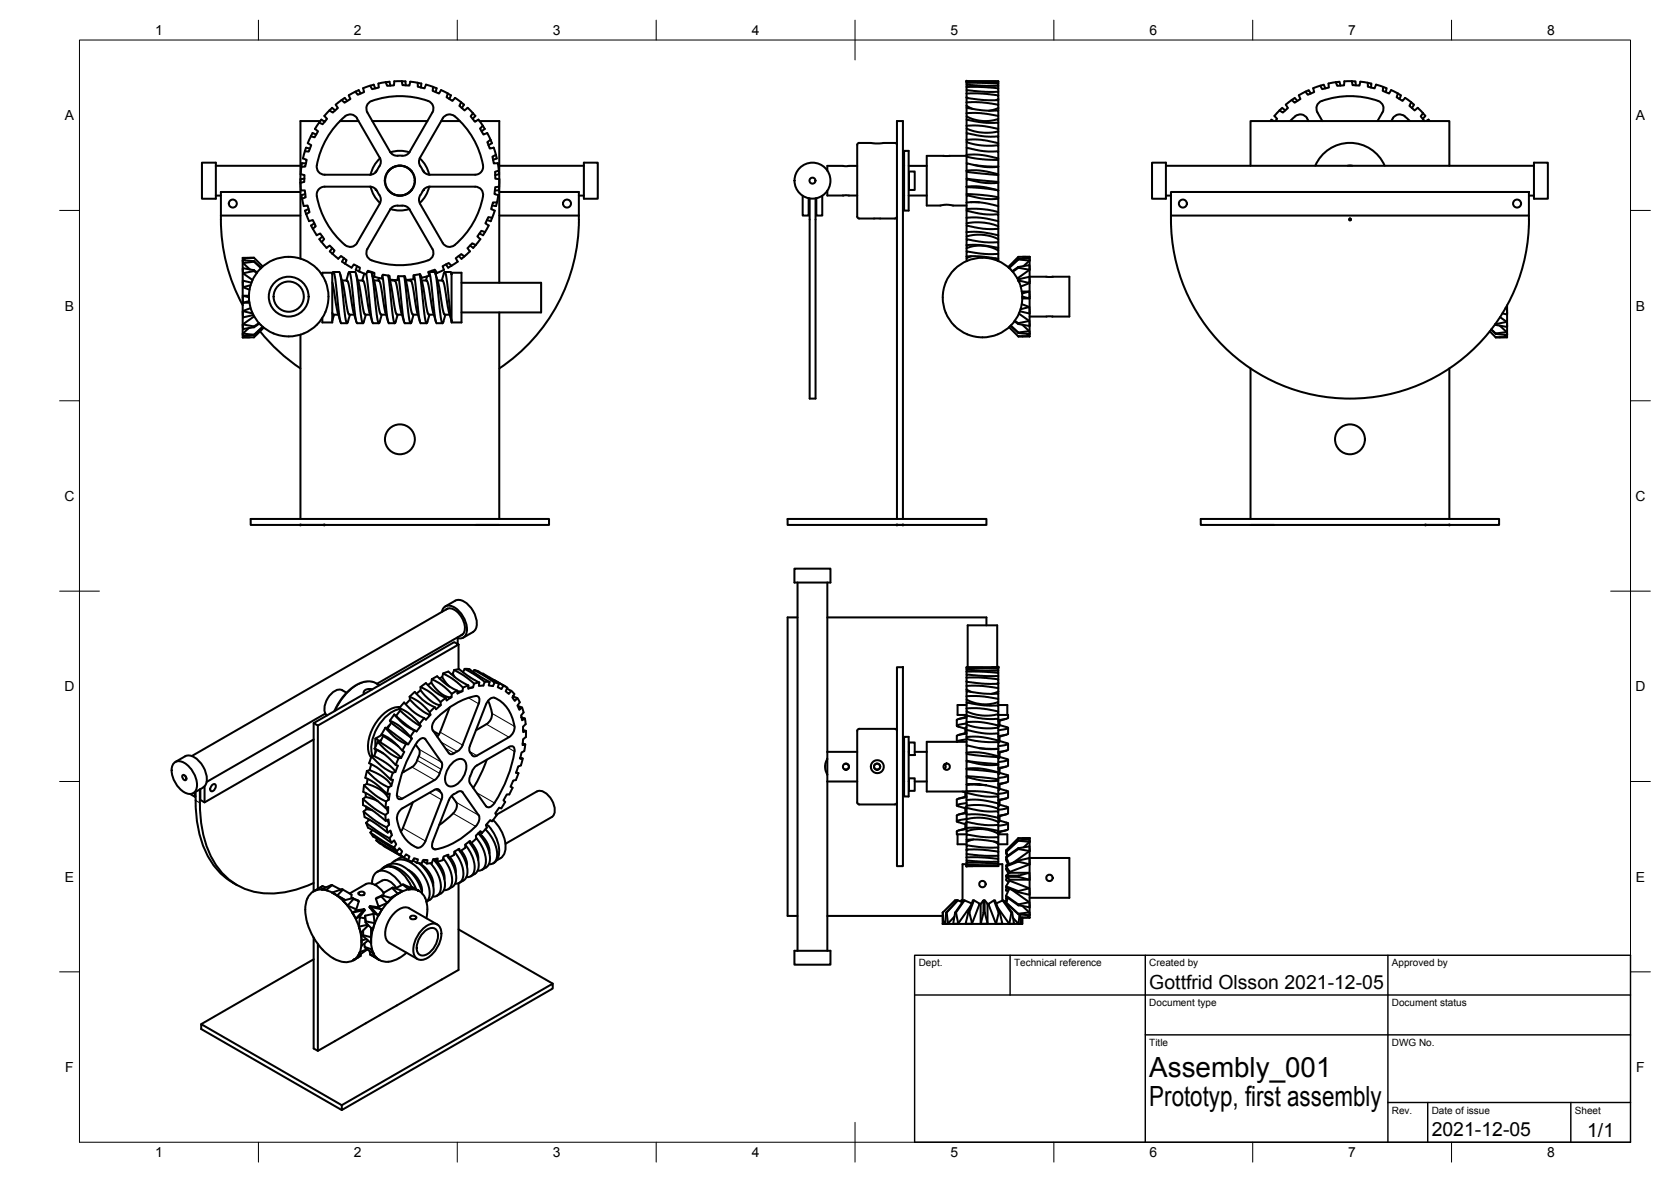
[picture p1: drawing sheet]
<svg xmlns="http://www.w3.org/2000/svg" width="420mm" height="297mm" viewBox="0 0 420 297" stroke-linecap="round" stroke-linejoin="round" font-family="sans-serif">
<defs><g id="words">
<g font-size="7">
<text x="289" y="270.6">Assembly_001</text>
<text x="289" y="278.1">Prototyp, first assembly</text>
</g>
<g font-size="4.9">
<text x="289" y="248.5">Gottfrid Olsson 2021-12-05</text>
<text x="360" y="285.5">2021-12-05</text>
<text x="399.1" y="285.7">1/1</text>
</g>
<g font-size="3.5">
<text x="39" y="8.8">1</text>
<text x="89" y="8.8">2</text>
<text x="139" y="8.8">3</text>
<text x="189" y="8.8">4</text>
<text x="239" y="8.8">5</text>
<text x="289" y="8.8">6</text>
<text x="339" y="8.8">7</text>
<text x="389" y="8.8">8</text>
<text x="16.3" y="30.2">A</text>
<text x="411.3" y="30.2">A</text>
<text x="16.3" y="78">B</text>
<text x="411.3" y="78">B</text>
<text x="16.2" y="125.9">C</text>
<text x="411.2" y="125.9">C</text>
<text x="16.2" y="173.7">D</text>
<text x="411.2" y="173.7">D</text>
<text x="16.3" y="221.6">E</text>
<text x="411.3" y="221.6">E</text>
<text x="16.4" y="269.4">F</text>
<text x="411.4" y="269.4">F</text>
<text x="39" y="290.8">1</text>
<text x="89" y="290.8">2</text>
<text x="139" y="290.8">3</text>
<text x="189" y="290.8">4</text>
<text x="239" y="290.8">5</text>
<text x="289" y="290.8">6</text>
<text x="339" y="290.8">7</text>
<text x="389" y="290.8">8</text>
</g>
<g font-size="2.5">
<text x="231" y="242.9">Dept.</text>
<text x="255" y="242.9">Technical reference</text>
<text x="289" y="242.9">Created by</text>
<text x="350" y="242.9">Approved by</text>
<text x="289" y="252.8">Document type</text>
<text x="350" y="252.8">Document status</text>
<text x="289" y="262.9">Title</text>
<text x="350" y="262.9">DWG No.</text>
<text x="350" y="279.9">Rev.</text>
<text x="360" y="279.9">Date of issue</text>
<text x="396" y="279.9">Sheet</text>
</g>
</g></defs>
<!-- layer: Visible -->
<g fill="none" stroke="#000" stroke-width=".51">
<path d="M76.7 38l-.5 1.8 .9 .4-.3 1.7h-.4a.42 .42 0 0 1-.6-.1 .42 .42 0 0 1 .1-.6v-.2l1 .1M77.4 36l.9 .5-.7 1.6-.9-.1 .3-.9 .9 .2M78.2 34.2l-.8 1.8M79.5 33.8l-.9-.4-.4 .9M80.2 30.8l-1 1.6 .8 .6-.9 1.5-.9-.2M80.5 30.4h-5v34.6M81.4 30.4h.4M81.6 29.1l.6 .8-1.1 1.3-.9-.4M81.7 30.6l-.9-.5-.6 .7M82.9 27.7l-1.3 1.4M84.4 26.3l.6 .8-1.3 1.2-.9-.5 .7-.7 .8 .7M85.5 30.4h4.6"/>
<path d="M85.9 25.1l.8-.5 .6 .8M85.9 25.1l-1.5 1.2M89.4 23l-1.7 1 .4 .9-1.5 .9-.7-.7M89.8 29.8l5.7 9.8a2.87 2.87 0 0 1-.7 3.1 2.03 2.03 0 0 1-1.8 1.2h-11.4M89.8 29.8a2 2 0 0 0-3-.6 20.3 20.3 0 0 0-7.1 13 2 2 0 0 0 1.9 1.7M92.4 28.3l5.7 9.8a2 2 0 0 0 1.9 1M93.1 21.5l-1.8 .7 .2 .9-1.5 .7-.7-.7 .9-.4 .5 .8M93.6 30.4h13.9M95.6 39.8l-1 1-.7 1.1-.7 2M97 20.6l-1.9 .4 .1 1-1.6 .4-.5-.8 .9-.3 .3 .9M98.2 38.3l2-.4 1.4 .1 1.3 .3M101 20.4l-1.9 .1v.9l-1.8 .2-.3-.9 .9-.2 .2 1"/>
<path d="M101.1 39.1h-1.1M105 20.8l.9 .2-.1 1M105 20.8l.1 1 1.6 .4 .4-.9M105 20.8l-1.9-.3-.2 1-1.7-.1-.2-1 1 .1v.9M105.5 39.8l1.4 1.6 .6 1.2 .4 1.3M107.1 21.3l1.8 .5M108.7 28.3l-5.7 9.8a2 2 0 0 1-1.9 1M108.7 28.3a2 2 0 0 0-1-2.9 20.4 20.4 0 0 0-14.9 .3 2 2 0 0 0-.4 2.6M109.5 23.1l.1-.3a.58 .58 0 0 0 0-.7 .58 .58 0 0 0-.6-.2l-.2 .9 1.6 .7 .5-.8 1.7 .8M110.9 30.4h4.7M111.3 29.8a2.02 2.02 0 0 1 3.1-.6 20.2 20.2 0 0 1 7 13 2 2 0 0 1-1.9 1.7M111.3 29.8l-5.7 9.8a2.87 2.87 0 0 0 .7 3.1"/>
<path d="M112.6 23.5l.8 .5-.4 .9M112.6 23.5l-.3 .9 1.5 1 .6-.8 1.6 1.1M116 25.7l.7 .6-.6 .8M116 25.7l-.5 .9 1.3 1.2 .8-.7 1.3 1.3M118.9 29.9l.6-.8-.6-.6-.6 .7 1.1 1.4 .9-.5 1.1 1.5M119.3 30.4h.4M120.5 30.4h5v40.7M121.4 31.6l.5 .8-.8 .6M121.4 31.6l-.7 .7 .9 1.5 .9-.4 .8 1.7M123.3 35.1l.4 .9-.9 .5M123.3 35.1l-.8 .6 .6 1.6 1-.2 .6 1.8M124.7 38.9l.2 .9-.9 .4"/>
<path d="M124.7 38.9l-.9 .5 .4 1.7 1-.1 .2 1.9M216 35.9l4 .2 5-.2M216 35.9a1.23 1.23 0 0 0-.5 1.6v15.4a2.53 2.53 0 0 0 .3 1.9l9.2 .1 .3-.1 .2-.4M225 35.9l.5 .3v.2M227.3 37.9h1.2v15h-1.2zM243 39.2h-10v12.5h3.5l1.4-.3 1.7 .3h3.4M243 38.9v.2a.54 .54 0 0 0 .8 .4l3.2 .5 4 .2v1.7M243 38.9l2.3-.1 1.7 .2 4 .8v.4M243 38.9v-1.8l4.2 .9h3.8v1.8M243 35.1v.3a.82 .82 0 0 0 .9 .6l3.7 .6 3.4-.1v1.5M243 35.1h3.8l3.7 .8a.49 .49 0 0 1 .5 .6M243 35.1v-1.7l4.5 .9h3.5v1.7"/>
<path d="M243 31.6v.5a.4 .4 0 0 0 .1 .4 .4 .4 0 0 0 .5 0l2.1 .7 1.9 .2 1.9-.1 1.5-.3v1.3M243 31.6l2.8-.1 3 .4 2.2 .5v.6M243 31.6v-1.5l4.2 .7h3.8v1.6M243 28.5a.96 .96 0 0 0 1.1 1.2l1.5 .5 1.7 .2h1.7l2-.5v.9M243 28.5l3.3-.1 3.7 .5 1 .2v.8M243 28.5v-1.4l5 .7h3v1.3M243 26.6l1.7 .8M243 25.7v.9M243 25.7h3.8l4 .6h.2v.8M243 25.7v-1.1l4.5 .6 3.5-.1v1.2M243 24.4l.4 .3M243 23.5v.9"/>
<path d="M243 23.5h4l4 .5v.9M243 23.5v-.8l4.8 .4h3.2v.9M243 21.9v.8M243 21.9h3.5l4.5 .3v.9M243 21.9v-.6l4.2 .3h3.8v.6M243 20.8v.5M243 20.8l8 .2v.6M243 20.8v-.3l8 .2v.3M243 20.4l8 .1v.2M243 20.4v.1M243 24.4v.2M243 26.6v.5"/>
<path d="M243 29.2v.9M243 32.3v1.1M243 35.7v1.4M243 39.4v1.6M243 20.4h8M251 27.1l-2.4 .7M251 24.9l-.6 .3M251 20.4v.1M251 24.9v.2M251 27.1v.7M319.4 30.4l.3-.3 .6 .3M321.7 27.7l-1.2 1.4 .6 .8-.4 .5"/>
<path d="M323.3 26.3l.5 .8-1.2 1.2-.9-.5 .7-.7 .8 .7M324.8 25.1l.8-.5 .6 .8M324.8 25.1l-1.5 1.2M328.2 23l-1.6 .9 .4 1-1.5 .9-.7-.7M328.7 29.8l.3 .6M328.7 29.8a2.15 2.15 0 0 0-3.7 0l-.6 .6M332 21.5l-1.8 .7 .2 .9-1.6 .7-.6-.7 .9-.4 .5 .8M332.5 30.4l-1.2-2.1a1.99 1.99 0 0 1 1-2.9 20.3 20.3 0 0 1 14.9 .3 2 2 0 0 1 .4 2.6l-1.2 2.1M335.9 20.6l-1.9 .4 .1 1-1.7 .4-.4-.8 .9-.3 .3 .9M339.9 20.4h-1.9l-.1 1-1.7 .2-.3-.9 .9-.2 .2 1M343.9 20.8v1l1.7 .4 .4-.9M343.9 20.8l.9 .2-.1 1"/>
<path d="M343.9 20.8l-1.9-.3-.2 1-1.7-.1-.2-1 .9 .1 .1 .9M346 21.3l1.8 .5M349.8 22.7l-.5 .8-1.6-.7 .1-.9h.2a.55 .55 0 0 1 .6 .3 .55 .55 0 0 1-.1 .7l-.1 .2M349.8 22.6l1.7 .9M350.2 29.8a2.15 2.15 0 0 1 3.7 0l.6 .6M350.2 29.8l-.4 .6M353.3 24.6l-.6 .8-1.5-1 .1-.4a.39 .39 0 0 1 .3-.4 .39 .39 0 0 1 .4 .2l.3 .2-.4 .9M353.3 24.6l1.5 1.1M354.8 25.7l-.4 .9 1.3 1.2 .7-.7M354.8 25.7l.8 .6-.6 .8M356.5 27.1l1.3 1.3M357.7 29.9l.7-.8-.6-.6-.6 .7 1 1.2"/>
<path d="M359.4 30.4l-.2-.3-.6 .3M50.8 40.9h3.5v9h-3.5zM54.3 41.7h21.2M54.3 49.2h1.2M55.5 54.2h20M55.5 55.2a45 45 0 0 0 5.5 21.5M75.5 48.2h-20v7M75.5 45.9l.2 1.9M75.6 43.8l1 .2-.1 1.7-1 .2M75.6 47.8h1l.3 1.8-1 .3M75.8 41.9l-.2 1.9M76 49.9l.4 1.9 .9-.1 .5 1.6-.8 .5"/>
<path d="M76.5 44.9l-1 .1v.9M76.8 48.8l-1 .2 .1 .9M77 53.8l.7 1.8 1-.3 .7 1.6-.7 .6-.2-.2a.54 .54 0 0 1-.2-.6 .54 .54 0 0 1 .5-.4l.2-.2M77.6 52.5l-.9 .4 .3 .9M78.7 57.5l.9 1.6M79.6 59.1l.9-.4 1 1.4-.6 .7M81 59.4l-.7 .7 .6 .7M81.6 46.9h11.4a2 2 0 0 1 1.8 1.2M81.6 46.9a2 2 0 0 0-1.9 2.4 21.2 21.2 0 0 0 7.1 12.3M93.2 46.9l.4 1.3 .6 1.2 1.4 1.6M94.5 47.5l.1 .2M94.6 43.1l-.1 .2"/>
<path d="M94.8 48.1a3.9 3.9 0 0 1 .9 2.6l-5.9 10.4M97.5 47.7a3.8 3.8 0 0 0 6 0M97.5 43.1h.1M97.6 43.1a3.8 3.8 0 0 1 5.9 0M98.1 48.2h.1M98.2 52.5l1.3 .3 1.4 .1 2-.4M101.1 51.7a3.9 3.9 0 0 0-2.7 .6l-6 10.3M101.1 51.7a2 2 0 0 1 1.9 1l5.7 9.9M103 48.2h.1M103.5 43.1h.1M106.3 42.7a2 2 0 0 0 1.8 1.2h11.4M106.5 43.1l.1 .2"/>
<path d="M106.6 47.5l-.1 .2M107.9 46.9l-.7 2-.7 1.1-1 1M119.5 46.9h-11.4a2 2 0 0 0-1.8 1.2M119.5 46.9a2.02 2.02 0 0 1 2 2.4 20.3 20.3 0 0 1-7.8 12.6 2 2 0 0 1-2.4-.9l-5.7-9.8a2.93 2.93 0 0 1 .7-3.1M122 58.3l-.5 .8-.9-.4M122 58.3l-1-.3-1 1.4 .8 .7M122.4 55.3l1 .3 .1-.3a.45 .45 0 0 0 .1-.6 .45 .45 0 0 0-.6-.1h-.2l-.8 1.5 .9 .6M122.9 56.7l-.9 1.6M123.7 51.7l1 .1 .1-.3a.39 .39 0 0 0 .1-.5 .39 .39 0 0 0-.5-.1h-.4l-.5 1.6 .9 .4-.6 1.8M124.4 47.8h1l.1-.9-1 .1-.2 1.8 1 .2-.3 1.9M125.4 42.9l.1 .9-1 .2M125.4 42.9l-.9 .3v1.7l1 .1v1.9"/>
<path d="M125.5 41.7h21.3M125.5 48.2h20v7M125.5 54.2h20M145.5 49.2h1.3M145.6 55.2a45 45 0 0 1-20 37.4M146.8 40.9h3.5v9h-3.5zM201.8 49.2v5h1.5v-4.4M203.6 49.9v50.3h1.5v-50.3M206.8 49.2v5h-1.5v-4.4M208 47.9v1.2h7.5M215.5 41.7h-7.5v1.2M227 41.7h.3"/>
<path d="M227 49.1h.3M228.5 41.7h4.5M228.5 49.1h4.5M228.6 43.1h1.4v4.6h-1.4zM243 59.4v.7M243 58.3v1.1l1.8-.4h1.8l1.9 .2 1.4 .4a1.04 1.04 0 0 1 1.1 1.2M243 58.3h3.8l4 .8h.2v1M243 58.3v-1.6l4 .8h4v1.6M243 56.1v.6M243 54.7v1.4l1.7-.2h1.9l2.3 .3 1.7 .5a.34 .34 0 0 1 .4 .1 .34 .34 0 0 1 0 .4v.3M243 54.7h3.8l4 .8 .2 .1v1.3M243 54.7v-1.8l4.2 .9h3.8v1.8"/>
<path d="M243 52.5v.4M243 50.9v1.6h2.6l2.9 .2 2.5 .6v.5M243 50.9h3.5l4.5 .9v1.5M243 50.9v-1.9l4.8 1 3.2-.1v1.9M243 48.8v.2M243 47v1.8l3.9 .2 3.6 .5a.38 .38 0 0 1 .4 0 .38 .38 0 0 1 .1 .4M243 46.9v.1l4.2 .3 3.8 .5v1.8M243 45l4.8 1 3.2-.1v1.9l-4.5-.9h-3.5zM243 44.9v.1M243 43.2v1.7l7.9 .8 .1 .2M243 42.9v.3h.4l7.6 .8v1.7M243 42.9h4l3.8 .8 .2 .1v.2"/>
<path d="M243 42.9v-1.9l4.5 .9h3.5v1.9M244.1 50.8h2.1M244.8 41.4l2.6 .4 3.6 .1M289.7 40.9h3.5v9h-3.5zM293.2 41.7h92.5M293.2 49.2h1.2M294.4 48.2h90v6h-90zM294.4 54.2v1M294.4 55.2a45 45 0 0 0 45 45 45 45 0 0 0 45.1-45M314.4 41.7v-11.3h50v11.3M330.7 41.6a9.5 9.5 0 0 1 8.7-5.7 9.5 9.5 0 0 1 8.8 5.7M339.5 54.9h-.1"/>
<path d="M340 41.6h-1.1M384.4 49.2h1.3M384.4 54.2v1M385.7 40.9h3.5v9h-3.5zM61 64.8l.1 .1M61 74.3h1.6M61.1 78.2v1.6l2.6-.6M61.1 74.3v1.8M61.1 74.3l1.5 .4M61.1 78.2l2.4 .6M61.1 64.9l.6 .5M61.1 76.1h1.6"/>
<path d="M61.1 72.2l1.6 .6M61.1 66.1l1.7 1.6M62.7 75.7l-1.6 .4M62.8 64.8h-1.8v20h1.8M62.8 64.8h1.1M63 71.7l-1.9 .5M63 77.4l-2 .8M63.2 71l-2.1-.5v1.7M63.9 64.8h.1M63.9 67.9l.7 .6M63.9 65.6l1.8 1.7M63.9 65.8l-2.8 .3"/>
<path d="M63.9 68.1l-2.8 .6 2.4 1.7M63.9 67.9l-2.8-.5v1.3M63.9 64.8l-2.8 .1M63.9 64.8l2.2 2.2M63.9 68.1l.7 .5M63.9 65.8l1.7 1.6M63.9 65.6v.2M63.9 65.6l-2.8-.2v.7M63.9 67.9v.2M63.9 79.5l-2.9 2M80.9 60.8l1.2 1.5 .8-.6 1.2 1.3-.5 .8M81 69.2v-.7h2.5v12.5h-2.5v-1.1"/>
<path d="M83.5 68.9l.3-.5 .5 1.9 1.3 10.5 .2 .4h1.5M83.5 71l1.3 7 .8 2.8M83.5 78.6l.3 .5h1.3M83.5 62.4l-.6 .8 .7 .6M83.6 63.8l1.5 1.2M83.8 68.4h1.5l.2 .5 1.3 10.7 .4 1.6 .3-.3 .5-1.8M84 79.1l-.5 1.6M85.5 68.7l.8 3 1.3 7 .2 .4h1.3M86 70.5h1.3l.2 .4 1.3 7 .8 2.9M86.5 64.9l-.5 .9 .8 .5 .3-.9-1.4-1.1-.7 .7M86.8 66.3l1.6 1 .6-.9 1.5 .9-.2 .9-.8-.4 .3-.9M87.1 70.5l.7-2.1 .5 1.9 1.3 10.5 .2 .4h1.5"/>
<path d="M87.8 68.4h1.5l.2 .5 1.2 10 .5 2.3 .3-.3 .5-1.8M89.5 68.7l.8 3 1.3 7 .2 .4h1.3M89.8 61a2 2 0 0 1-3 .6M90 70.5h1.3l.2 .4 1.3 7 .8 2.9M90.3 68.2l1.8 .7 1.5 12.1 .2 .2h1.5M91.6 68.8l-.5 1.7M92.1 68.9l.4-.9 1.6 .6v1M92.4 68.4h.9l.2 .5 1.2 10 .5 2.3 .3-.3 .5-1.8M92.4 62.5a2 2 0 0 0 1 2.9M93.4 68.3v.1M93.5 68.7l.9 3.2 1.1 6.8 .3 .4h1.3M93.7 69.5l.4 .1"/>
<path d="M94 70.5h1.3l.2 .4 1.3 7 .8 2.9M94.1 69.6l1.8 .4 .3-1 1.7 .3 .1 1M95.3 69.9l-.2 .6M96.2 69.3l1.3 11.4 .3 .5h1.5M97.9 70.3h.1M98 70.5h1.3l.2 .4 1.3 7 .8 2.9M98.1 70.3l1.8 .1 .2-1h1.7l.2 1M99.1 70.4v.1M100 79.1l-.6 1.9-.2 .2-.5-2.1-1.1-9.8 .8 2.6 1.1 6.8 .3 .4h1.3M100.2 69.4l1.4 11.4 .2 .4h1.5M101.6 69.4l1.1 9.2 .5 2.6 .2-.2 .6-1.9M101.7 69.4l.7 2.5 1.1 6.8 .3 .4h1.3"/>
<path d="M102 70.5h1.3l.2 .4 1.3 7 .8 2.9M103.1 70.3v.2M104.1 69.2l1.5 11.5 .2 .5h1.5M106 70.5h1.3l.2 .4 1.3 7 .8 2.9M106.1 69.8l-.5-.9-1.7 .3 .1 1-1.9 .2M106.1 69.8l-.3 .1M107.4 69.5l-.3 1M107.7 68.4h.2l.1 .2 .2 1 1.4 11.2 .2 .4h1.5M107.8 68.4h1.5l.2 .5 1.3 10.8 .4 1.5 .8-2.1M107.9 69.3l-1.8 .5M108 79.1l-.6 1.9-.2 .2-.5-2.1-1.2-10.2 .9 3 1.1 6.8 .3 .4h1.3M108.6 68l.1 .4"/>
<path d="M108.7 62.5a1.99 1.99 0 0 1-1 2.9 21.3 21.3 0 0 1-14.3 0M109.5 68.7l.9 3.2 1.1 6.8 .3 .4h1.3M109.9 68.6l-.4 .2M109.9 68.6l-.6-.8-1.6 .5 .2 1M110 70.5h1.3l.2 .4 1.2 6.7 .8 3.1M111.1 70.5l.7-2.1 .5 1.6 1.2 10.7M111.8 68.4h1.5l.2 .5M112.1 66.4l.2 .3a.6 .6 0 0 0 .5 .5 .6 .6 0 0 0 .6-.3l-.6-.8-1.5 .8 .3 .9-1.7 .8M113.5 68.7v.2M113.5 68.9v-.4h2.5v12.5h-2.5v-.3M113.5 68.9v11.8M115.3 64.3l.7 .7 .8-.6-.8-.6-1.4 1.1 .5 .9-1.6 1"/>
<path d="M116 71.1h20.1v7.4h-20.1M119.6 61.6l-.6 .7-.8-.6M119.6 61.6l-.9-.5-1.2 1.3 .7 .8-1.4 1.2M120.8 60.1l-1.2 1.5M125.5 78.5v51.9M243 64.9v.7M243 64.4l4.5 .1 3.5 .5v.4M243 64.4v-1.2l5 .6h3v1.2M243 62.4v.8M243 61.6v.8l1.5-.5 2.3-.2 1.4 .2 1.7 .5a1.13 1.13 0 0 1 1.1 1.4M243 61.6h3.3l2.5 .3 2.2 .4v.7M243 61.6v-1.5l4.2 .7h3.8v1.5"/>
<path d="M244.2 64.4l-1.2 .5v-.5M250.2 64.9l.8 .5v.2M256 65.1l-2.3 2.2M256 67.1l-1.5 1.1M256 70.2l-.1 .1M256 67.1l2.8-.5 .1 1.2M256 67.3l2.9 .5M256.1 65.2l2.8 .3M256.1 70.5l2.8 .6M256.1 65.1l2.7-.2 .1 .6M256.1 65.2l-2.4 2.2M256.1 67.3l-1.5 1"/>
<path d="M256.1 70.2l2.7-.6 .1 1.6M256.1 70.2v.3M256.1 67.1v.2M256.1 65.1v.1M256.2 78.8l2.6 1.9M256.4 78.2l2.5 .6M256.9 73.3h1.9M256.9 76.4l1.9 .8M257 73.7l1.8-.4 .1 1.7M257 74.5l1.9 .5M257 75h1.9M257.1 64.5h1.8"/>
<path d="M258.8 77.1l.1 1.7M258.8 77.2l-2.2 .5M258.9 64.6l-.4 .3M258.9 65.5l-1.5 1.4M258.9 67.8l-3.1 2.2M258.9 71.1l-2.3 .9M258.9 64.6h-2.9l-2.5 2.5M258.9 69.5h10v10.1h-10M258.9 64.5v20M258.9 64.5v.1M377.2 79.7l1.7 1.2M378.6 77.3l.3 .1"/>
<path d="M378.9 77.4v1.6l-1.1-.2M378.9 77.4l-.4 .1M378.9 76.7v8.1h-2.8M61 84.8h.1M61.1 83.8v.6l2.8-.2M61.1 81.5v1.2l2.8-.5M61.1 83.8l2.8 .3M61.1 81.5l2.8 .5M61.4 84.4l-.4 .4M62.5 82.5l-1.5 1.3M63.9 84.1v.1M63.9 82v.2"/>
<path d="M65.1 81.2l-1.2 .8M65.2 81.3l-1.3 .9M65.4 83.3a45 45 0 0 0 10.1 9.3M66 82.1l-2.1 2M66.1 82.2l-2.2 2M66.3 82.3l-2.4 2.5h-2.8M75.5 84.1v46.3M113.5 80.7h.1M253.7 82.2l2.4 2.3M254.1 81.9l2 1.8 2.8 .3-.1-.8M254.1 81.8l1.9 1.8M255.1 80.7a5.1 5.1 0 0 0 2.8 1.1l1 .1"/>
<path d="M255.2 80.6l.8 .6M256 84.5h2.9M256.1 81.2v.2M256.1 83.6v.1M257.1 81.6l1.7 1.6M258.2 83.9l.6 .6M258.8 84.5h.1M258.8 80.7l.1 1.2M258.8 80.6l-2.8 .6M258.8 84.5h-2.8M258.8 83.2l-2.7 .4M314.4 92.6v37.8"/>
<path d="M364.4 92.6v37.8M374.6 83.3l1.5 1.5M374.9 82.8l1.2 1.1M375 82.8l1.1 1M375.9 81.5l.2 .2M376 81.4l.1 .1M376.1 84.8h.1M376.1 81.4v.3M376.1 83.8v.1M377.1 81.9l1.8 1.6M378.3 84.1l.6 .7M378.9 80.9v1.3l-2.8-.5"/>
<path d="M378.9 83.4v.8l-2.8-.3M378.9 80.9l-2.8 .5M378.9 84.7l-2.8 .1M378.9 83.4l-2.8 .4M63 130.4h75v1.5h-75zM75.5 131.9h6M119.5 131.9h6M198 130.4h50v1.5h-50zM225.5 131.9h1.5M225.5 130.4v-100h1.5v100M301.9 130.4h75v1.5h-75zM314.4 131.9h6"/>
<path d="M358.4 131.9h6M111.1 153.8a1.9 1.9 0 0 1 1.3-1.6 1.9 1.9 0 0 1 1.9 .5 6.6 6.6 0 0 1 3 6.4 1.7 1.7 0 0 1-2.2 1.3M112.1 153.2a2.66 2.66 0 0 1 3.5 1.3 4.7 4.7 0 0 1 .9 4.7l-.6 .5M112.6 152.9l-64.4 37.1M114.4 151a3.1 3.1 0 0 1 3.5 1.1 6.1 6.1 0 0 1 1.8 5.9l-.7 .8M114.4 151l-2.4 1.4M116.3 159.4l-21.5 12.4M119 158.8l-2.5 1.4M199.7 142.9h9.1v3.5h-9.1zM200.5 146.4v92.5M200.5 155.2h-2.5v75h2.5M208 146.4v42.5"/>
<path d="M208 155.2h40v1.9M81.8 179.3l-29.8 17.2M86 173.4l1.1 .7M86 173.5a2.78 2.78 0 0 0-3.1 1.3 4.7 4.7 0 0 0-1 4.6l.3 .4M93.6 173.2h-1l-.7 .2-.4 .4v.6M95.4 172.2l-1.3-.7-1.2-.3-1.5 .2-1.8 .8-1.3 .8-1.6 1.5-1.4 2-1.2 2.2M99.1 179.6l-1.1 1.5M99.6 179.9l-.5-.3 2.8 2.7 2.3 1.3M100.5 178.2a10.4 10.4 0 0 0-7 8.1l-.1 2.4 .3 1.3M100.6 177.7a7.2 7.2 0 0 0-5.9 3.7 9.5 9.5 0 0 0-1.8 8.3l.4 .6M100.6 178.6l-1 1.3 2.7 2.3 2.1 1.5M101.6 176.5l2.7 2.7 2.4 1.3"/>
<path d="M101.6 176.5l-1.2 1.4M103 175.1l.1 .7 1.7 1.7 2 1.6 1.4 .5-1.1 1.3-.4-.4M103 175.1l2.2 1.2 1.3 1.1a4.3 4.3 0 0 1 1.7 2.1v.1M103 175.1l1.3-1.2 2.2 2.2 2.8 1.6M103.1 175.8l-1.1 1.2M105.7 173.5l-1 .8M107.1 171.7l2.3 2.1 2.7 1.6M107.1 171.7l-1.3 .9M108.5 171.5l-1 .7M109.3 177.7l-1.2 1.3M109.9 170l2.5 2.1 2.5 1.5M109.9 169.9l-1.3 .8"/>
<path d="M110.8 177.2a2 2 0 0 0-1.1-1.9l-2.1-1.7-1.9-1a2.34 2.34 0 0 0 1.2 2.3l2.1 1.7 .8 .4 1 .2-1.2 1-.3-.5M111.2 170.1l1 1.6 .8 .8M111.2 170.1l.2-.8 2.2 1.2 2 1.6a1.16 1.16 0 0 1 .7 1.6M111.2 170.1l-.7 .4M112.1 175.4l-1.3 1M112.7 168.8l2.6 2 2.5 1.5M112.8 168.8l-1.4 .4M113.1 177.8l-2.4 6.2-.8 1.1M113.5 175.2a1.5 1.5 0 0 0-.9-1.8l-2-1.6-2-1.1-.1 1 2.1 2.3 1.7 1.1 1.2 .1-1.2 .8-.2-.6M113.9 169.3l.3-.9 2.2 1.2 2 1.5a1.01 1.01 0 0 1 .6 1.6l-1.2 .3v-.7M113.9 169.3l.4 .8M113.9 169.3l-.4 .1"/>
<path d="M114.9 173.6l.1 .7 1.3-.6M114.9 173.5l-1.3 .8M114.9 173.7h1.4M115.1 160.2v1.6M115.3 162v6.2M116.8 168.1l3 1.7 2.1 1.6-.4 .9-1.1 .1v-.2a.89 .89 0 0 0-.9-1.2l-3.1-2.1a1.68 1.68 0 0 0-2.2-.5M116.8 168.1l-.4 .8M116.9 168.1h1.1M117.8 172.2l-1.4 .6M118 168.2l5.1 3.2M118.9 172.7l-1.1 .1M119 168.9l.3-.5 4.9 3 .2 .1-.5 .9-1-.1 .2-.9"/>
<path d="M119.3 168.4l1 .3 5.2 3.1M119.6 174.9a19.3 19.3 0 0 0-10.6 6.5l-.3 .8v1l4.1 6.1a1.37 1.37 0 0 0 1.9-.3l.9-.7 .7-1.1M119.6 174.9a.97 .97 0 0 1 .9 .5 .97 .97 0 0 1 0 1l-4.2 10.8M120.5 171.5l-1.3 .3M121.3 169.4l.1-.1 5.2 3-.5 .8-.9-.4 .3-.9M121.9 171.4h1.2M122.7 176.1a5.8 5.8 0 0 1 .7 4.7l-.8 1-2.9 1.7M124.3 170.9l2.8 1.6M124.4 175.3a2.15 2.15 0 0 0-2.2 1.7l-4 10.4a2.11 2.11 0 0 0 1 2.7l.7-.2 8.1-4.6a3 3 0 0 0 1.1-3.8 8.6 8.6 0 0 0-4.8-6.1M124.4 171.5l1.1 .3M126.6 172.3l.3 .1a.66 .66 0 0 1 .6 .5 .66 .66 0 0 1-.3 .7l.7 .8 .6-.8-1-.5M128.5 173.6l.8 .8"/>
<path d="M129.3 174.4l-.5 .9 .6 .8 .7-.6-1.1-.5M130.1 175.4l.2 .3a1.03 1.03 0 0 1-.2 1.6l.5 1.1 .7-.6-1.1-.4M131.3 177.8l.1 .3a1.2 1.2 0 0 1-.4 1.7l.3 1.2 .7-.4-.9-.3M225.5 167.7h1.5v50h-1.5zM242.7 179.7v.5M243 177.2h-2.2v2.5h2.2M243 178v.1a.99 .99 0 0 0 1.2 1.1l3.2 .6h1.9l1.7-.4v1.2M243 178h2.5l3.3 .3 2.2 .5v.6M243 178v-1.5l4.5 .8h3.5v1.5M243 175a1.2 1.2 0 0 0 1.3 1.4l1.3 .4 1.8 .2 2.4-.2 1.2-.4v.9M243 175l3-.1 4.8 .7h.2v.8M243 175v-1.3l4.5 .6h3.5v1.3"/>
<path d="M243 173.3l1.2 .6M243 172.4v.9M243 172.4h3.8l4 .5h.2v.9M243 172.4v-1.1l4 .5h4v1.1M243 171.2l.2 .1M243 170.3v.9M243 170.3h3.5l4.5 .4v.9M243 170.3v-.8l4.2 .4h3.8v.8M243 168.8v.7M243 168.8h3.3l4.7 .3v.8M243 168.8v-.5l8 .2v.6M243 167.9v.4"/>
<path d="M243 167.9l8 .1v.5M243 167.9v-.2l8 .1v.2M243 167.7h8v.1M243 171.2v.1M243 173.3v.4M243 175.8v.7M243 178.8v1M243.3 167.7v-10.6h7.4v10.6M249.4 167.7h1.6M251 177.2h2.3v2.5M251 179.7h2.5l-.2 .8-2.3 .5M251 173.8l-1.7 .6"/>
<path d="M251 171.6l-.3 .2M251 171.6v.2M251 173.8v.5M43.7 191.8a2.33 2.33 0 0 1 3.3 .4 6.4 6.4 0 0 1 2.3 6.3 1.9 1.9 0 0 1-3 .6 6.4 6.4 0 0 1-2.9-6.8zM45.9 194.8a.76 .76 0 0 1 .8 .4 .76 .76 0 0 1-.1 .9l-.6-.5zM46.5 190.1l-2.4 1.4M46.6 190.1a3.1 3.1 0 0 1 3.4 1.1 6.1 6.1 0 0 1 1.8 5.9l-.7 .8-2.5 1.4M46.6 195l.2 .4M48 199.5l1 .7 .2-.1M49 199.1v1.1M49.2 199v2.2M50.2 198.4v3.4"/>
<path d="M51.4 197.6v4M53.3 197.3l.8-.2a1.16 1.16 0 0 1-1 1.7 1.01 1.01 0 0 1 .2-1.5zM78.9 185.8l-27.5 15.8-1-.6v-2.7M78.9 181.7l35.3-20.3 1.1 .6-35.4 20.3zM78.9 181.7v42.3M79.9 182.3v41.1M91.3 199l2.5 1.4 3.1 2.6 .7-.2v1.4M91.5 197.3l2.9 2.6 2.7 1.5M91.5 197.3l-.2 1.7M92 199.3l-.1 1 1.8 .5 1.3 .5M92.2 197l-.7 .3M92.3 193.7l-.5 1.8 2.2 1.1 3.3 2.9 .7-.1-.2 1.6"/>
<path d="M92.4 195.7l-.2 1.3 1.5 .5 1.9 1 1.1 .8 .7 .9a.66 .66 0 0 1 .3 .7 .66 .66 0 0 1-.6 .5M92.9 193.5l-.7 .2 2.5 2.3 3 1.9M93.3 192.1l-.4 1.4 3.3 1.6 1.8 1.7a.52 .52 0 0 1 .3 .6 .52 .52 0 0 1-.5 .4l-.1 .1M93.4 190.1l2.5 2.4 2.9 1.7M93.4 190.1l-.6 1.7 2 1.1 2.4 2.1a1.86 1.86 0 0 0 1.5 .9h.1l-.4 1.6M94.1 190l-.7 .1M94.4 185.6v2M94.4 188.3v.9M94.7 188.4l-.6 1.6 2.3 1.3 2 1.5 1 1.2-.6 .2M95 186.4l.6 .1M95 186.4l-.8 1.7M95.8 186l-.4 .2v.3"/>
<path d="M96.1 184.7l-1.7 .9 1 .6M96.4 189.3l-2.2-1.2 2.3 1.3 2.2 2a1.66 1.66 0 0 0 1.3 1l-.6 1.6M96.4 185l-.8 1.5 3.2 2.1 1.9 1.7a.19 .19 0 0 1 0 .3 .19 .19 0 0 1-.3-.1l-2.2-1-3.2-3.1M96.9 182.9l-.9 1.6M97.4 183.1l-.5-.2 2.7 2.6 2.5 1.5M97.7 197.8l-.3 1.7M98 182.2l-.8 .8M98.3 181.6l-.9 1.5 5.2 4-.5-.1M98.8 194.2l-.6 1.7M100.1 187.5l-4.2-3 2.7 1.6 3 2.8-.7 1.6M100.2 190.5l-.7 1.7M101.3 193.7l.3 .2"/>
<path d="M102.1 186.9l-.9 1.7M103.6 185.6l-2.6-2.7-1.5-1.1-1.5-.7 .3 .5 5.3 4-1 1.5M104.2 183.6l-1 1.5M104.5 187.1l1 1.4v.7l-.2 .9M104.9 191.1l-1 1.4-2.8 1.7M105.3 190.1l-.4 1M105.8 182.5l-1.1-1.5-2-1.8-2.3-1.3 .1 .4a1.27 1.27 0 0 0 .9 1l2.5 2 1.9 1.2-1.1 1.3-.5-.2M106.7 180.5l-1.2 1.4M107 185.8l4 5.7a3.4 3.4 0 0 1-.5 2.8M107 185.8a1.4 1.4 0 0 0-2.2 .8 30.1 30.1 0 0 0-5 13.6l.3 .5 .8 .1 8.4-4.8M109 183.8l1.4 .8M109.3 198.5l-8.1 4.6a3.1 3.1 0 0 0-1.2 3.8 8.2 8.2 0 0 0 5.1 6.2l.6-.2 .6-.5 .7-1 4-10.4 .2-.9-.3-.9"/>
<path d="M109.3 198.5a.96 .96 0 0 1 1.5 .6l.1 .1M110.6 194.3l-.7 1.2-.6 .5M113.5 191.9a2.4 2.4 0 0 1 3.2-.9 4.1 4.1 0 0 1-.6 4.9 3.3 3.3 0 0 1-3.2 1.7 2.42 2.42 0 0 1-.8-3.2l.6-1.3zM116.3 199.1l4.1 5.8a2.55 2.55 0 0 1-.8 2.8 20 20 0 0 1-10 5.7M116.3 199.1a1.37 1.37 0 0 0-1.8 .3l-.9 .6-.7 1.1M118.6 194l.4-.8 .9-.9 8.1-4.6a.91 .91 0 0 1 1.1 0 .91 .91 0 0 1 .3 1.1 32 32 0 0 1-5.6 13.6l-.6 .4h-.8l-4.2-6a3.5 3.5 0 0 1 .4-2.8M122.4 190.9l-1.7 4-1.7 3.1M129.7 196l-.6 .1-.7 1.6 .5 .3-.8 1.6h-.7l-.8 1.5 .4 .4-1 1.6M130.4 194.3l-.7 1.7M131.4 190.6l-.1 .7a1.14 1.14 0 0 1-1 1.3l-.5 1.6 .6 .1-.6-.1M132 180.5v.4a1.37 1.37 0 0 1-.5 1.7l.1 1.4 .6-.3-.7-.2M132.1 187.1l-.3 1.6-.7 .4-.3 1.6 .6-.1-.6-.1"/>
<path d="M132.3 183.7v.3a1.35 1.35 0 0 1-.8 1.7l-.1 1.5 .7-.1-.7-.2M208 188.9v7.5M208 190.7l-.5 1.8 .1 1 .4 1.2M208 188.9h7.5M208 196.4h7.5M208 196.4v42.5M212.3 192h.7l.4 .5-.3 .8h-.8M225.5 183.7l-.2-.5h-.3h-9a1.23 1.23 0 0 0-.5 1.5v15.5a2.51 2.51 0 0 0 .3 1.9l9.2 .1 .5-.3v-.2M227 188.9h.3M227 196.4h.3M227.3 185.2h1.2v15h-1.2zM228.5 188.9h.1"/>
<path d="M228.5 196.4h.1M228.6 195.6h1.4v3.1h-1.4zM228.6 186.6h1.4v3.1h-1.4zM230 188.9h3M230 196.4h3M237.5 192.1l.3 .4-.3 .8M242 198.9l.7 .2M242.7 183v1.2M242.7 199v1.2M242.7 198.9v.1M243 185.8l-1.9 .3-.5 .3M243 181.8l-1.7 .3-.7 .3 2.1 .7"/>
<path d="M243 182.7l-.3 .3M243 180.4l-2.4 .5v1.5M243 184.4l-2.4 .5v1.5M243 180.1l-2 .6M243 184.1l-2 .6M243 186.4h-10v12.5h10v.3M243 197.2v1.7l4.3 .1 3.3 .5a.29 .29 0 0 1 .3 0 .29 .29 0 0 1 .1 .4v.2M243 197.2v-1.9l4.8 .9h3.2v1.9M243 195.1v.2M243 193.3v1.8l7.1 .6 .9 .2v.3M243 193.2l.1 .1 7.9 .8v1.8M243 193.2l3.5-.1 4.5 1"/>
<path d="M243 193.2v-2l4.5 1h3.5v1.9M243 191.2h.1M243 189.5v1.7l7.9 .8 .1 .2M243 189.1v.4l.9 .1 7.1 .7v1.7M243 189.1l2-.1 2.3 .2 3.7 .9v.2M243 189.1v-1.8l4.8 .9h3.2v1.9M243 185.2v.2a.55 .55 0 0 0 .8 .5l3.2 .5 4 .1v1.7M243 185.2l2.3-.1 1.7 .2 4 .8v.4M243 185.2v-1.8l4.5 .9h3.5v1.8M243 181.5v.3a.9 .9 0 0 0 1.1 .6l3.3 .6 3.6-.2v1.5M243 181.5l2.8-.1 2.3 .3 2.9 .6v.5M243 181.5v-1.7l4 .8h4v1.7"/>
<path d="M243 182.1v1.3M243 185.7v1.6M246.1 188l4.9 .2M247.9 197.3l-4.9-.1 3.3-.1 4.7 1M251 198.1v1.6M251.3 197.1v1.3l-.3 .2M251.3 193.1v1.3l-.3 .2M251.3 189.1v1.3l-.3 .2M251.3 185.1v1.3l-.3 .2M251.3 181.1v1.3l-.3 .2M251.3 182.2l2.2 .8-2.5 .5M251.3 186.2l2.2 .8-2.5 .5"/>
<path d="M251.3 190.2l2.2 .8-2.5 .5M251.3 194.2l2.2 .8-2.5 .5M251.3 198.2l2.2 .8-2.5 .5M253.1 196.6l-2.1 .6M253.1 192.6l-2.1 .6M253.1 188.6l-2.1 .6M253.1 184.6l-2.1 .6M253.1 180.6l-2.1 .6M253.5 198.9l-.1 1.6-2.4 .5M253.5 194.9l-.1 1.6-2.4 .5M253.5 190.9l-.1 1.6-2.4 .5M253.5 186.9l-.1 1.6-2.4 .5"/>
<path d="M253.5 182.9l-.1 1.6-2.4 .5M49.2 201.1a26.9 26.9 0 0 0 5.1 17.1 16.7 16.7 0 0 0 5.3 4.2M50.3 201.8a26.2 26.2 0 0 0 5.6 17.6 16.7 16.7 0 0 0 16.6 4.7l4.2-1.3 2.2-.9M91.2 200.8l3 2.4 2.7 1.6M91.3 200.8v1.5M91.3 202.3l2.5 1.4 3.2 2.6 .7-.4 .1 1.3M91.4 203.9l.3 1.4M91.7 205.3l2.3 1.3 3.5 2.6 .7-.5 .3 1.2-.6 .8M91.9 200.3l-.7 .5M92 202.7l.1 .7 1.5 .2M92.1 206.8l.1 .3a1.77 1.77 0 0 0 1.4 1.4l4.8 3.3 .7-.6 .5 1-.5 .8M92.1 203.4l-.7 .5 2.9 2.3 2.9 1.7"/>
<path d="M92.6 205.8l.1 .3h.4M92.7 206.1l-.6 .7 3.1 2.3 2.7 1.6M93.1 209.2l6 3.8M93.1 209.2a4.2 4.2 0 0 0 2.3 1.9l4.4 2.8 .6-.7 .7 .7-.4 .9-6.1-3.6 .2-.4M93.6 208.6l-.5 .6M94.6 211.2l.9 .7M94.8 219.1l1.8-1a3.7 3.7 0 0 1 4.2 1.1l1.8 2 .9 1.7M95.4 211.9l6.1 3.6 .6-.8 .9 .5-.4 .9M96.5 217.9l1.4-.7 1.3-.2 1.1 .3 1.5 .7 1.6 1.3 1.5 1.9 .9 1.9 .4 1.4M96.5 212.5l6.1 3.6M96.9 204.8l.1 1.5M97 203l.5 .9a.34 .34 0 0 1 .1 .4 .34 .34 0 0 1-.3 .2l-.4 .3"/>
<path d="M97.1 201.4l-.2 1.6M97.2 207.9l.3 1.3M97.4 206.1l.2 .4a.74 .74 0 0 1 .2 .7 .74 .74 0 0 1-.5 .6l-.1 .1M97.8 217.6l-.9 .1-1.1 .8M97.9 210.7l.5 1.1M98.1 208.8l.3 .7M98.2 217.8l-.4-.2 1.5 .3 2.2 1.2 2 2.2 1.2 2.2M99.1 213l.7 .9M100.7 214.8l.8 .7M101.3 215.4h-.1M101.4 215.4l-.9 .2-1.3 .8M102.6 218.6l1.4 1 1.2 1.5 .8 1.8 .1 1.3"/>
<path d="M102.6 216.1l1 .4M103.6 216.5l.5-.8 1 .3-.3 .9M103.8 216.2l1 .7M103.8 201.6l-2.5 6.5-.5 .9M104.8 216.9h.3a.71 .71 0 0 0 .8 .1 .71 .71 0 0 0 .4-.7l.1-.2h1.1l-.2 .9M105.4 216.9l2.1 2.4 .9 1.6 .6 1.9 .1 1.5-.2 .9-.6 .8-1.1 .6 .5-.5 .2-.8v-2l-.8-2.4-1.6-2.3-2.2-1.8-1.9-.8-1.9 .2-1.1 .9M105.4 217l1.3 .9 1.4 1.6 .7 1.6 .1 1.5M106.3 216.4l1 .6M108.2 216.9l1.8 2.6 .6 1.5 .2 1.4v1.2l-.4 1-.6 .6-1 .1M108.9 215.9l1.8 2.4 1 2.6 .1 2.2-.4 .9-.5 .5M109 215.9l1 .7M109.6 216.3l1 1.1 .7 1.2 .4 1.3v1.1"/>
<path d="M110 216.6l.1-.9-1.2 .3-.1 .2a.91 .91 0 0 1-1.2 .8h-.3M111.4 215.7l1.6 2.5 .7 2.7-.1 1.1-.4 1-.8 .6-.8 .1M112.3 215l1.3 1.8 1 2.6v2.1l-.4 .9-.5 .5M112.8 215.5h.1M112.8 215.5v-.7l-1.3 .5-.2 .9-1.3 .4M112.8 201.1l-4 10.4-.2 .8 .1 .7a.73 .73 0 0 0 .9 .5M113.1 215.4l1.2 2.1 .3 1.8M113.6 200l1.1 1.6a2.77 2.77 0 0 1-1.2 3.3l-3.1 2.4M114.3 214l1.6 2.7 .6 2.6-.1 1.2-.4 .9-.7 .6-.9 .1M115.3 213.4l1.4 2.4 .8 2.7v1.2l-.4 1-1.6 1.2M116 213.8l1.1 1.9 .3 1v1M117 212.3l1.1 1.5 .6 1.4 .7 2.7-.2 1.2-.4 .7-.8 .6h-.7"/>
<path d="M117.9 211.6l1.7 2.6 .6 1.6 .2 1.3-.2 1.3-.2 .7-1.7 1.1M117.9 211.5l.6 .4M118.5 211.9l-.3-.6-1.2 .9v.8l-1.3 1-.2-.7-1.2 .7-.1 .9-1.4 .6M118.5 211.8l1.4 2.2 .3 1.1v1M119.7 210.6l1 1.3 .8 1.5 .7 2.6-.1 1.2-.5 1-.8 .5-.7 .1M119.8 210.7l-1.3 1.2M120.2 209.4l2 2.8 .7 1.4 .3 1.6-.1 1.4-.3 .8-.4 .5-1.2 .7M120.4 209.3l1.1 1.1 .9 1.2 .6 1.6 .1 1.2M120.7 209l.5 .3M121.2 209.3l-.4-.4-1.1 1.1 .1 .7M122 208.4l1.1 1.2 1.1 1.9 .8 2.7-.1 1.3-.3 .8-.6 .7-1.1 .2M122.4 207.2l.5 .4"/>
<path d="M122.9 207.6a8.7 8.7 0 0 1 2.3 8l-.6 1-.6 .4M123.7 206.4l-.4-.3-1.1 1.3 .2 .6-1.2 1.3M124 206.1a8.9 8.9 0 0 1 2.9 8.3 3.2 3.2 0 0 1-2.1 1.8M124.8 204.8l10.2-5.9a2.84 2.84 0 0 1 3.3 1.4 4.5 4.5 0 0 1 .8 4.7l-12 7.1M124.9 204.9l-1.2 1.5M126 203.1l-.5-.1-1 1.4 .4 .5M240.8 209.7v2.5h2.2M242.7 203v1.2M242.7 207v1.2M243 205.8l-2.4 .6 2.1 .7M243 201.8l-2.4 .6 2.1 .7M243 206.7l-.3 .3"/>
<path d="M243 202.7l-.3 .3M243 200.4l-2.4 .5v1.5M243 204.4l-2.4 .5v1.5M243 208.4l-2.4 .5v.8h2.4M243 200.1l-2 .6M243 204.1l-2 .6M243 208.1l-2 .6M243 217.2h-1v9.5M243 217.5l8 .1-8 .1M243 217.5v-.2h.3l7.7 .1v.2M243 216.8v.5M243 216.8l8 .2v.4"/>
<path d="M243 216.8v-.6l4.8 .4 3.2-.1v.5M243 215.5v.7M243 215.5h3.8l4.2 .3v.7M243 215.5v-.9l4.5 .5 3.5-.1v.8M243 213.7v.9M243 213.5h4l4 .6M243 213.5v-1.1l4.2 .6h3.8v1M243 211.5v.9M243 211h2l2.8 .1 3.2 .6v.4M243 211v-1.3l4.2 .6 3.8 .1v1.3M243 208.9v.8M243 208.1v.8l1.4-.4 2.2-.2 1.9 .3 1.4 .4a1.14 1.14 0 0 1 1.1 1.4"/>
<path d="M243 208.1h3.5l3.3 .4 1.2 .3v.7M243 208.1v-1.6l4.5 .8h3.5v1.5M243 205.9v.6M243 204.7v1.2l1.8-.4h1.8l3.3 .6a1.01 1.01 0 0 1 1.1 1.2M243 204.7l4 .1 4 .7v1.1M243 204.7v-1.7l4.2 .8 3.8 .1v1.6M243 202.5v.5M243 201v1.5l3.6-.2 2.3 .3 1.7 .5a.51 .51 0 0 1 .4 .8M243 201h3.5l4.5 .9v1.3M243 201v-1.8l4.5 .9h3.5v1.8M243 217.5v.2M243 217.7h1.6"/>
<path d="M243.4 213.5l-.4 .2v-.2M244.7 211l-1.7 .5v-.5M249.9 211.5l.4 .2a.95 .95 0 0 1 .7 1.3M250.9 214l.1 .1v.9M251 209.7h2.3v2.5h-2.3M251 217.2h1v9.1M251.3 205.1v1.3l-.3 .2M251.3 201.1v1.3l-.3 .2M251.3 202.2l2.2 .8-.7 .2-1.8 .3M251.3 206.2l2.2 .8-.7 .2-1.8 .3M251.3 209.1v.6M253 217.7l3.1-1.2 2.8 .7-5 1.9z"/>
<path d="M253 218.2v.3l.6 1M253 215.9l.5 1.4M253 214.3l.3 .8M253 214.3l.3 .6M253.1 208.6l-2.1 .6M253.1 204.6l-2.1 .6M253.1 200.6l-2.1 .6M253.1 215.8l-.1 .1 .3 .3M253.2 218.1l-.2 .1h.3M253.5 207l-.1 1.5-2.4 .5M253.5 203l-.1 1.5-2.4 .5M253.9 219.3v-.2v.2"/>
<path d="M256 211.2l-3 2.9M256 213.2l-3 2.1v.2M256 216.3l-3 1.2v.2M256 213.2l2.8-.5 .1 1.2M256.1 211.2l2.7-.2 .1 .6M256.1 216.3l2.7-.7 .1 1.6M256.1 216.3v.2M256.1 213.2v.2M256.1 211.2v.1M257.1 210.6h1.8M258.8 219.3h-5l-.8 .8M258.8 219.3l.1 1.8"/>
<path d="M258.8 219.3l-2.8 .8M258.9 213.9l-2.9-.5-3 2.1 .7 1.7M258.9 210.6l-.4 .4M258.9 211.6l-1.5 1.3M258.9 213.9l-4.1 2.9M258.9 210.6h-2.9l-3 3.1 .1 .2-.1-.2M258.9 211.6l-2.8-.3-3.1 2.8 .4 .9M258.9 215.6h10v10h-10M258.9 210.6v20M78.8 224a6 6 0 0 0-1.9 6.3 15 15 0 0 0 8.3 11.2 4.3 4.3 0 0 0 3.6-.2M79.6 223.7h.1M79.6 223.7l-.8 .3"/>
<path d="M79.9 237.2v26.9M80.8 223.5h.1M80.8 223.5h.3M81.1 222.7l.9 .3M81.1 222.7l-1.5 1M81.1 222.7l-2.3 1.3M81.1 223.5l1.4 .3 1.3 .7M81.1 223.5l-1 .1-1.3 .4M81.1 223.5l.9 .2M82 223.7l.3 .1M83.5 222.4l-2.7 1.1M83.5 222.4l2.2 1.2"/>
<path d="M83.5 222.4l-1.5 1.3M83.7 224.4l-.2-.1 .3 .2M83.8 224.5l1 .5M83.8 224.5l2.7 2.2M83.8 224.5l3 1.7-2-1.1M86.2 223.6l-.2-.2-2.5 .9M86.2 223.6l2.2 1.2-.1 1M86.2 223.6l-1.4 1.4M86.5 226.7l2.3 3.1M88.6 229.3l.2 .4M88.6 229.3l1-.5 2-.3-.6 .3zM88.7 225.7l1.5 .8-1.3-.6"/>
<path d="M88.8 229.7l.7 1.2M88.8 229.8l1.6 3.5M88.9 225.9l-.2-.2-2.5 .6 .3 .3M88.9 225.9l-1.5 1.7-.9-1M89.4 228.4l.2 .4M90.1 224.4l.9-.3 .5 .1 .2 .4-.4 .3-.5 .1-.6-.3zM90.2 226.5l-.6 2-2.2-.9M90.2 232.9l.2 .4M90.4 233.3l.5 3.4M90.4 230.3l.1 .2M90.8 239.7l-.1 .5-1.6 1M90.9 234.2v2.5"/>
<path d="M90.9 236.7a5.2 5.2 0 0 1-2.1 4.6M91 228.8l.1 .3M91.1 229.1l-1.6 1.8M91.3 233.8v1.5l2 1.7M91.3 235l2 .5M91.6 228.5l.1 .2-.6 .4M91.7 237.1v.9M91.7 238l1.8 .6M91.7 238l.1 .1M91.7 228.7l-1.2 1.6-1 .6M91.8 238.1l2.2 1.6-.5-1.1M91.8 230.8l-1.3-.3-.3 2.4"/>
<path d="M91.8 230.1l2.1-.4 .3 2.3-.3 1.2M91.9 222.2l-4 2.3M91.9 231.8l.1-.3 2.2 .5M91.9 222.2a3.4 3.4 0 0 1 4 1.5l.6 .7M92 231.5l-.2-1.4 .1 1.7 1.8 1.8M92.1 236l-1.2 .3M92.2 238.7l-2.2 1.5M92.3 238.6l-.1 .1M92.3 238.5v.1M92.3 238.6l-1.1 .4a1.45 1.45 0 0 0-1.2 1.2M92.4 232.4l.1 .2-1.8 1.8-.3-1.1M92.4 232.4l-2.2 .5"/>
<path d="M92.5 236.3l-1.6 1.4v-1M92.5 232.4v.2M92.9 228l.1-.3 .7 .3-.2 .3M92.9 239l.2 .9M93 227.7l2 .3 1 .6M93.3 240l2.1 1.3M93.3 240l-.2-.1 1.6 .8M93.3 233.2v3.5M93.3 236.7v.3M93.3 236.6a5.2 5.2 0 0 0 2.1 4.6M93.5 238.4v.2M93.5 228.3l1.6 1.8"/>
<path d="M93.5 228.3l-.6-.3 1.2 1.5 1 .6M93.6 222.1a2.72 2.72 0 0 1 1.2-3 2.72 2.72 0 0 1 3.2 .3l1.9 1.6 1.1 1.5M93.7 228l2.3 .5M93.8 233.2l-.5 3.4M93.9 233.2l-.2 .4M94.1 229.5l-.1 .4M94.2 222.4l1.9-1.1a2.68 2.68 0 0 1 3.1 1.2l.4 .6M95.2 227.9l-.1 .1M95.4 229.7l-1.6 3.5M95.4 229.7l-.2 .4M95.8 225.3l-1.3 .6 .7 2 2.2-1M96 228.6l-.6 1.1"/>
<path d="M96 225.1l-1.5 .8M96 225l-.1 .2 1.5 1.7M96 225l2.5 .7-1.1 1.2M98.6 223.1l-2.2 1.3v.8M98.6 223.1l1.4 1.5 .4-.2M98.6 223.1l.2-.1 2.4 .9M100.4 224.4l-2.2 1.3 1.8-1.1M100.4 224.4a14.4 14.4 0 0 0-5 5.3M100.6 224.3l.6-.4-.8 .5M101.2 222.3l-1.8 1M101.3 222.3l1.5 1.2M101.3 222.3l2.6 1.1"/>
<path d="M102.2 239.4l-.3 .3a6.4 6.4 0 0 1-6.1 1.7l-.4-.2M102.8 223.5h-.1M102.9 228.2l7 4.1M102.9 228.2a3.4 3.4 0 0 0-3.9 1.4 6.7 6.7 0 0 0-1.9 6.4l.8 .9 7 4.1M103 223l.5-.2 1.6 1M103.1 223.5h-.3M103.1 223.5h1l1.3 .4M103.1 223.5l-1.3 .3-1.4 .6M103.2 230.4l.8-.3 .6 .2 .1 .3-.4 .4h-.7l-.4-.2zM103.8 223.5h-.7M104.1 223.2l1.3 .7M105.1 223.8l.3 .1"/>
<path d="M105.4 223.9a6 6 0 0 1 1.9 6.4l-.1 .4M106.2 233.5a3.3 3.3 0 0 1 3.8-1.2 3.3 3.3 0 0 1 .8 3.9 6.9 6.9 0 0 1-4.7 5 2.1 2.1 0 0 1-2.2-2.5l.5-2.3 .8-1.6zM106.4 234.4a2.4 2.4 0 0 1 3.1-.9 4.1 4.1 0 0 1-.6 4.9 3.3 3.3 0 0 1-3.1 1.7 2.42 2.42 0 0 1-.8-3.2l.6-1.3zM110.9 224.5l-1 .6M113.7 222.9l-1 .6M115.3 222v21.7l-35.4 20.4-1-.6v-27.8M115.3 233.6l23.7 13.6M199.7 238.9h9.1v3.5h-9.1zM208 230.2h29M237 232.2h20M237.1 232.1l-.1 .1M237.1 232.1v-2.8l-.1 2.9"/>
<path d="M237.7 231.5l-.6 .6M237.9 229.3l.5 2.8-.7 .1zM238 229.3l2.9-3-3 3M240 230.4l-1.6 1.7M240.4 229.3l2.1-3h-.2l-2.1 3M240.4 229.3h-.2l-.5 2.8M240.4 229.3l.5 2.8M240.4 226.3l.2 .1M240.6 226.4l-.5-.1-3.1 3M240.7 226.3l-.4 .1M240.9 226.3l1.1 .4M240.9 232.1l-1.2 .1"/>
<path d="M241.7 226.3l.3 .2M242 226.3h-.3l-.1 .2M242.5 226.3l1.8 .7M243.4 229.3l1.2-3h.3l-1.2 3 .7 2.8-1.6 .1M243.7 229.3h-.2l-.7 2.8M244.1 227.6l-3.2 4.5M244.9 226.3l1.4 .8-1.9 5M246.3 227.2h.3M247.3 229.3v-3l-.7 .9v5M247.3 226.3h.3v3M247.6 226.3l.7 .8v5M247.6 229.3l.7 2.8-1.7 .1"/>
<path d="M247.6 229.3h-.3l-.7 2.8M248.3 227.2h.2M249.9 226.3h.3l1.2 3M250.5 227l1.6-.7 2.2 3M250.9 228.1l2.9 4.1M251.1 229.3l-1.2-3-1.4 .9 1.9 5M251.4 229.3h-.3l-.7 2.8M251.4 229.3l.6 2.8-1.6 .1M252.1 226.3h.2l2.2 3M253 222.7l.8-1.4 5 1.9M253 220.4l3.1-.1 2.8 .8h-5zM253.1 225.4l-.1 .5 .3 .2"/>
<path d="M253.1 226.4l-.5 .3M253.1 226.4l-.3 .2M253.2 226.3l-.7 .2M253.2 223.1l-.2 .7 .5 .2M253.3 225.6l-.3 .3M253.3 220.6l-.3 .3v.3l.6 .5M253.4 225.6l-.4 1.2M253.6 223.7l-.6 .1M253.7 223.3l-.7 1.8M253.9 221.1v.2zM254.3 223.5l4.5 3.2M254.3 229.3h.2l.5 2.8-1.2 .1z"/>
<path d="M254.7 230.7l1.4 1.5M256 220.1h-3v.3M256.1 220.1v.3M256.1 227.3v.2M256.1 223.9v.3M256.1 229.6v.2M256.3 229.8l-.2 2.3M256.5 229.8l.2 2.3-.6 .1M256.6 230.6h2.3M256.7 231.8l.3 .4M257 232.2h.1M257 230.6v1.6"/>
<path d="M257 230.6v1.5M257.1 227.7l1.7 1.6M258.2 230l.6 .5M258.8 230.5l.1 .1M258.8 226.7l.1 1.3-2.9-.5-3-2.2v-.2l3 2.2M258.8 226.7l-2.8 .6M258.8 230.5l-2.2 .1M258.8 223.2l.1 1.7-2.8-.7-3.1-1.2v-.3l3 1.2M258.8 229.3l.1 .7-2.8-.2-3.1-3 3 2.8M258.8 229.3l-2.7 .3M258.8 223.2l-2.7 .7M78.9 241.1l-28.3 16.3"/>
<path d="M89.1 241.2l-.3 .1M90 240.2h.1M90.1 240.6l-1.3 .7M94.7 240.7v.1M94.7 240.8l.7 .4M85.9 277.7l53.1-30.5v1.2l-53.1 30.6zM85.9 277.7l-35.3-20.3v1.2l35.3 20.4"/>
<circle cx="58.5" cy="51.2" r="1.01"/>
<circle cx="100.5" cy="45.4" r="3.7"/>
<circle cx="100.6" cy="45.4" r="3.8"/>
<circle cx="142.6" cy="51.2" r="1.01"/>
<circle cx="204.3" cy="45.4" r=".75"/>
<circle cx="204.3" cy="45.4" r="4.5"/>
<circle cx="297.4" cy="51.2" r="1.01"/>
<circle cx="339.4" cy="55.2" r=".24"/>
<circle cx="381.5" cy="51.2" r="1.01"/>
<circle cx="72.6" cy="74.5" r="5"/>
<circle cx="72.6" cy="74.5" r="10"/>
<circle cx="72.6" cy="74.5" r="3.8"/>
<circle cx="247" cy="74.8" r="10"/>
<circle cx="100.6" cy="110.4" r="3.8"/>
<circle cx="339.4" cy="110.4" r="3.8"/>
<circle cx="212.7" cy="192.7" r=".77"/>
<circle cx="220.5" cy="192.7" r=".77"/>
<circle cx="220.6" cy="192.7" r="1.63"/>
<circle cx="238" cy="192.7" r=".81"/>
<circle cx="247" cy="222.2" r=".79"/>
<circle cx="263.9" cy="220.6" r=".81"/>
</g>
<g fill="#000" stroke="#000" stroke-width=".25">
<circle cx="243" cy="20.4" r=".24"/>
<circle cx="256" cy="70.5" r=".24"/>
<circle cx="75.5" cy="131.9" r=".24"/>
<circle cx="81.5" cy="131.9" r=".24"/>
<circle cx="225.5" cy="131.9" r=".24"/>
<circle cx="227" cy="131.9" r=".24"/>
<circle cx="358.4" cy="131.9" r=".24"/>
<circle cx="364.4" cy="131.9" r=".24"/>
<circle cx="251" cy="167.7" r=".24"/>
<circle cx="243" cy="217.7" r=".24"/>
<circle cx="94" cy="239.7" r=".24"/>
<circle cx="105.1" cy="223.8" r=".24"/>
<circle cx="89" cy="241.2" r=".24"/>
</g>
<!-- layer: Visible Narrow -->
<g fill="none" stroke="#000" stroke-width=".25">
<path d="M94.6 171.7a5.4 5.4 0 0 0-6 1.3 15.2 15.2 0 0 0-4.2 5.5M117.8 175.4l2.6 1.5M123.7 179.3l5.6 3.2M99.8 199.9l1.4 .8M103.6 192.8l5.7 3.2M104.9 191.1l5.6 3.2M105.3 190.1l5.6 3.2M105.3 188.3l5.7 3.2M106.4 185.5l.6 .3M108 199.2l3 1.8M109.4 198.4l1.5 .8M109.9 198.3l.6 .4"/>
<path d="M110.7 184l5.6 3.2M110.9 186.5l4.1 2.3M112 188l2.2 1.3M115.8 198.8l.5 .3M118 188.8l1.9 1.1M119.8 199.2l4.5 2.6M122.3 182l5.7 3.3M127.7 187.9l1.6 .9M49.2 201.2l1 .6M101.3 208.1l5.7 3.3M103.2 212.1l1.6 .9M108.7 213l.9 .5"/>
<path d="M113.9 204.4l5.7 3.3M114.7 201.6l5.7 3.3"/>
</g>
<!-- layer: Border -->
<g fill="none" stroke="#000" stroke-width=".25">
<path d="M20 10.1h390v276.9h-390zM65 5.1v5M115 5.1v5M165 5.1v5M215 5.1v10M265 5.1v5M315 5.1v5M365 5.1v5M15 52.9h5M410 52.9h5M15 100.7h5M410 100.7h5"/>
<path d="M15 148.6h10M405 148.6h10M15 196.4h5M410 196.4h5M15 244.2h5M410 244.2h5M65 287v5M115 287v5M165 287v5M215 282.1v9.9M265 287v5M315 287v5"/>
<path d="M365 287v5"/>
</g>
<!-- layer: TitleBlock -->
<path d="M230 240.1h180v46.9h-180zM230 250h180M254 240.1v9.9M288 240.1v46.9M349 240.1v46.9M288 260.1h122M349 277.1h61M359 277.1v9.9M395 277.1v9.9" fill="none" stroke="#000" stroke-width=".36"/>
<use href="#words"/>
</svg>
